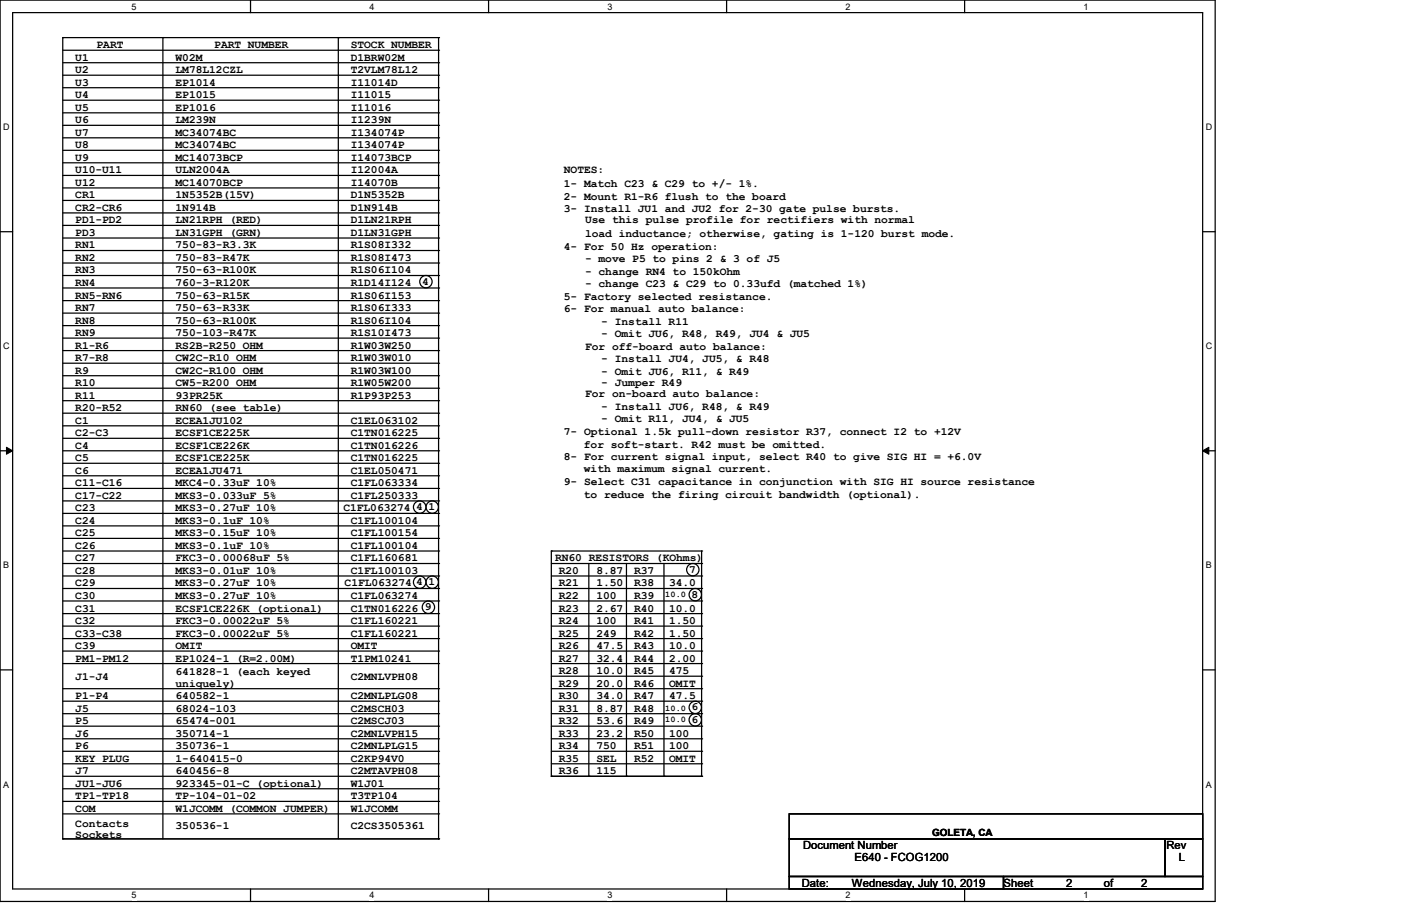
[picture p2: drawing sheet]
<svg xmlns="http://www.w3.org/2000/svg" width="432mm" height="279mm" viewBox="0 0 432 279" stroke-linecap="round" stroke-linejoin="round" font-family="sans-serif">
<defs><g id="words">
<g font-size="3.5">
<text x="29.8" y="14.9">PART</text>
<text x="66" y="14.9">PART NUMBER</text>
<text x="108.1" y="14.9">STOCK NUMBER</text>
<text x="23.2" y="18.7">U1</text>
<text x="23.2" y="22.6">U2</text>
<text x="54.1" y="18.7">W02M</text>
<text x="54.1" y="22.6">LM78L12CZL</text>
<text x="108.1" y="18.7">D1BRW02M</text>
<text x="108.1" y="22.6">T2VLM78L12</text>
<text x="23.2" y="26.4">U3</text>
<text x="54.1" y="26.4">EP1014</text>
<text x="108.1" y="26.4">I11014D</text>
<text x="23.2" y="30.3">U4</text>
<text x="23.2" y="34.2">U5</text>
<text x="54.1" y="30.3">EP1015</text>
<text x="54.1" y="34.2">EP1016</text>
<text x="108.1" y="30.3">I11015</text>
<text x="108.1" y="34.2">I11016</text>
<text x="23.2" y="38">U6</text>
<text x="23.2" y="41.9">U7</text>
<text x="54.1" y="38">LM239N</text>
<text x="54.1" y="41.9">MC34074BC</text>
<text x="108.1" y="38">I1239N</text>
<text x="108.1" y="41.9">I134074P</text>
<text x="23.2" y="45.7">U8</text>
<text x="54.1" y="45.7">MC34074BC</text>
<text x="108.1" y="45.7">I134074P</text>
<text x="23.2" y="49.6">U9</text>
<text x="23.2" y="53.5">U10-U11</text>
<text x="54.1" y="49.6">MC14073BCP</text>
<text x="54.1" y="53.5">ULN2004A</text>
<text x="108.1" y="49.6">I14073BCP</text>
<text x="108.1" y="53.5">I12004A</text>
<text x="173.8" y="53.5">NOTES:</text>
<text x="23.2" y="57.3">U12</text>
<text x="54.1" y="57.3">MC14070BCP</text>
<text x="108.1" y="57.3">I14070B</text>
<text x="173.8" y="57.7">1- Match C23 &amp; C29 to +/- 1%.</text>
<text x="23.2" y="61.2">CR1</text>
<text x="23.2" y="65">CR2-CR6</text>
<text x="54.1" y="65">1N914B</text>
<text x="54.1" y="61.2">1N5352B(15V)</text>
<text x="108.1" y="65">D1N914B</text>
<text x="108.1" y="61.2">D1N5352B</text>
<text x="173.8" y="61.6">2- Mount R1-R6 flush to the board</text>
<text x="173.8" y="65.4">3- Install JU1 and JU2 for 2-30 gate pulse bursts.</text>
<text x="23.2" y="68.9">PD1-PD2</text>
<text x="54.1" y="68.9">LN21RPH (RED)</text>
<text x="108.1" y="68.9">D1LN21RPH</text>
<text x="180.3" y="68.9">Use this pulse profile for rectifiers with normal</text>
<text x="23.2" y="72.8">PD3</text>
<text x="23.2" y="76.6">RN1</text>
<text x="54.1" y="76.6">750-83-R3.3K</text>
<text x="54.1" y="72.8">LN31GPH (GRN)</text>
<text x="108.1" y="76.6">R1S08I332</text>
<text x="108.1" y="72.8">D1LN31GPH</text>
<text x="173.8" y="77">4- For 50 Hz operation:</text>
<text x="180.3" y="73.2">load inductance; otherwise, gating is 1-120 burst mode.</text>
<text x="23.2" y="80.5">RN2</text>
<text x="54.1" y="80.5">750-83-R47K</text>
<text x="108.1" y="80.5">R1S08I473</text>
<text x="180.3" y="80.9">- move P5 to pins 2 &amp; 3 of J5</text>
<text x="23.2" y="84.3">RN3</text>
<text x="23.2" y="88.2">RN4</text>
<text x="54.1" y="84.3">750-63-R100K</text>
<text x="54.1" y="88.2">760-3-R120K</text>
<text x="108.1" y="84.3">R1S06I104</text>
<text x="108.1" y="88.2">R1D14I124</text>
<text x="130.1" y="87.8">4</text>
<text x="180.3" y="84.7">- change RN4 to 150kOhm</text>
<text x="180.3" y="88.6">- change C23 &amp; C29 to 0.33ufd (matched 1%)</text>
<text x="23.2" y="92.1">RN5-RN6</text>
<text x="23.2" y="95.9">RN7</text>
<text x="54.1" y="95.9">750-63-R33K</text>
<text x="54.1" y="92.1">750-63-R15K</text>
<text x="108.1" y="95.9">R1S06I333</text>
<text x="108.1" y="92.1">R1S06I153</text>
<text x="173.8" y="92.5">5- Factory selected resistance.</text>
<text x="23.2" y="99.8">RN8</text>
<text x="54.1" y="99.8">750-63-R100K</text>
<text x="108.1" y="99.8">R1S06I104</text>
<text x="173.8" y="96.3">6- For manual auto balance:</text>
<text x="185.3" y="100.2">- Install R11</text>
<text x="23.2" y="103.6">RN9</text>
<text x="23.2" y="107.5">R1-R6</text>
<text x="54.1" y="103.6">750-103-R47K</text>
<text x="54.1" y="107.5">RS2B-R250 OHM</text>
<text x="108.1" y="103.6">R1S10I473</text>
<text x="108.1" y="107.5">R1W03W250</text>
<text x="180.3" y="107.9">For off-board auto balance:</text>
<text x="185.3" y="104">- Omit JU6, R48, R49, JU4 &amp; JU5</text>
<text x="23.2" y="111.4">R7-R8</text>
<text x="54.1" y="111.4">CW2C-R10 OHM</text>
<text x="108.1" y="111.4">R1W03W010</text>
<text x="185.3" y="111.8">- Install JU4, JU5, &amp; R48</text>
<text x="23.2" y="115.2">R9</text>
<text x="23.2" y="119.1">R10</text>
<text x="54.1" y="115.2">CW2C-R100 OHM</text>
<text x="54.1" y="119.1">CW5-R200 OHM</text>
<text x="108.1" y="115.2">R1W03W100</text>
<text x="108.1" y="119.1">R1W05W200</text>
<text x="185.3" y="115.6">- Omit JU6, R11, &amp; R49</text>
<text x="185.3" y="119.1">- Jumper R49</text>
<text x="23.2" y="122.9">R11</text>
<text x="54.1" y="122.9">93PR25K</text>
<text x="108.1" y="122.9">R1P93P253</text>
<text x="180.3" y="122.6">For on-board auto balance:</text>
<text x="23.2" y="126.8">R20-R52</text>
<text x="23.2" y="130.7">C1</text>
<text x="54.1" y="126.8">RN60 (see table)</text>
<text x="54.1" y="130.7">ECEA1JU102</text>
<text x="108.1" y="130.7">C1EL063102</text>
<text x="185.3" y="126.4">- Install JU6, R48, &amp; R49</text>
<text x="185.3" y="130.3">- Omit R11, JU4, &amp; JU5</text>
<text x="23.2" y="134.5">C2-C3</text>
<text x="54.1" y="134.5">ECSF1CE225K</text>
<text x="108.1" y="134.5">C1TN016225</text>
<text x="173.8" y="134.2">7- Optional 1.5k pull-down resistor R37, connect I2 to +12V</text>
<text x="23.2" y="138.4">C4</text>
<text x="23.2" y="142.2">C5</text>
<text x="54.1" y="142.2">ECSF1CE225K</text>
<text x="54.1" y="138.4">ECSF1CE226K</text>
<text x="108.1" y="142.2">C1TN016225</text>
<text x="108.1" y="138.4">C1TN016226</text>
<text x="173.8" y="141.9">8- For current signal input, select R40 to give SIG HI = +6.0V</text>
<text x="180" y="138">for soft-start. R42 must be omitted.</text>
<text x="23.2" y="146.1">C6</text>
<text x="23.2" y="150">C11-C16</text>
<text x="54.1" y="146.1">ECEA1JU471</text>
<text x="54.1" y="150">MKC4-0.33uF 10%</text>
<text x="108.1" y="146.1">C1EL050471</text>
<text x="108.1" y="150">C1FL063334</text>
<text x="173.8" y="149.6">9- Select C31 capacitance in conjunction with SIG HI source resistance</text>
<text x="180" y="145.7">with maximum signal current.</text>
<text x="23.2" y="153.8">C17-C22</text>
<text x="54.1" y="153.8">MKS3-0.033uF 5%</text>
<text x="108.1" y="153.8">C1FL250333</text>
<text x="180" y="153.5">to reduce the firing circuit bandwidth (optional).</text>
<text x="23.2" y="157.7">C23</text>
<text x="23.2" y="161.5">C24</text>
<text x="54.1" y="161.5">MKS3-0.1uF 10%</text>
<text x="54.1" y="157.7">MKS3-0.27uF 10%</text>
<text x="105.8" y="157.7">C1FL063274</text>
<text x="108.1" y="161.5">C1FL100104</text>
<text x="128.2" y="157.3">4</text>
<text x="132.1" y="157.3">1</text>
<text x="23.2" y="165.4">C25</text>
<text x="54.1" y="165.4">MKS3-0.15uF 10%</text>
<text x="108.1" y="165.4">C1FL100154</text>
<text x="23.2" y="169.3">C26</text>
<text x="23.2" y="173.1">C27</text>
<text x="54.1" y="173.1">FKC3-0.00068uF 5%</text>
<text x="54.1" y="169.3">MKS3-0.1uF 10%</text>
<text x="108.1" y="173.1">C1FL160681</text>
<text x="108.1" y="169.3">C1FL100104</text>
<text x="171.1" y="173.1">RN60 RESISTORS (KOhms)</text>
<text x="23.2" y="177">C28</text>
<text x="54.1" y="177">MKS3-0.01uF 10%</text>
<text x="108.1" y="177">C1FL100103</text>
<text x="172.2" y="177">R20</text>
<text x="183.8" y="177">8.87</text>
<text x="195.4" y="177">R37</text>
<text x="212.4" y="176.6">7</text>
<text x="23.2" y="180.8">C29</text>
<text x="23.2" y="184.7">C30</text>
<text x="54.1" y="180.8">MKS3-0.27uF 10%</text>
<text x="54.1" y="184.7">MKS3-0.27uF 10%</text>
<text x="106.2" y="180.8">C1FL063274</text>
<text x="108.1" y="184.7">C1FL063274</text>
<text x="128.2" y="180.5">4</text>
<text x="132.1" y="180.5">1</text>
<text x="172.2" y="184.7">R22</text>
<text x="172.2" y="180.8">R21</text>
<text x="183.8" y="180.8">1.50</text>
<text x="183.8" y="184.7">100</text>
<text x="195.4" y="184.7">R39</text>
<text x="195.4" y="180.8">R38</text>
<text x="206.2" y="180.8">34.0</text>
<text x="213.1" y="184.3">8</text>
<text x="23.2" y="188.6">C31</text>
<text x="54.1" y="188.6">ECSF1CE226K (optional)</text>
<text x="108.1" y="188.6">C1TN016226</text>
<text x="130.9" y="188.2">9</text>
<text x="172.2" y="188.6">R23</text>
<text x="183.8" y="188.6">2.67</text>
<text x="195.4" y="188.6">R40</text>
<text x="206.2" y="188.6">10.0</text>
<text x="23.2" y="192.4">C32</text>
<text x="23.2" y="196.3">C33-C38</text>
<text x="54.1" y="192.4">FKC3-0.00022uF 5%</text>
<text x="54.1" y="196.3">FKC3-0.00022uF 5%</text>
<text x="108.1" y="192.4">C1FL160221</text>
<text x="108.1" y="196.3">C1FL160221</text>
<text x="172.2" y="196.3">R25</text>
<text x="172.2" y="192.4">R24</text>
<text x="183.8" y="192.4">100</text>
<text x="183.8" y="196.3">249</text>
<text x="195.4" y="196.3">R42</text>
<text x="195.4" y="192.4">R41</text>
<text x="206.2" y="196.3">1.50</text>
<text x="206.2" y="192.4">1.50</text>
<text x="23.2" y="200.2">C39</text>
<text x="54.1" y="200.2">OMIT</text>
<text x="108.1" y="200.2">OMIT</text>
<text x="172.2" y="200.2">R26</text>
<text x="183.8" y="200.2">47.5</text>
<text x="195.4" y="200.2">R43</text>
<text x="206.2" y="200.2">10.0</text>
<text x="23.2" y="204">PM1-PM12</text>
<text x="23.2" y="209.8">J1-J4</text>
<text x="54.1" y="204">EP1024-1 (R=2.00M)</text>
<text x="54.1" y="208.3">641828-1 (each keyed</text>
<text x="108.1" y="204">T1PM10241</text>
<text x="108.1" y="209.8">C2MNLVPH08</text>
<text x="172.2" y="207.9">R28</text>
<text x="172.2" y="204">R27</text>
<text x="183.8" y="207.9">10.0</text>
<text x="183.8" y="204">32.4</text>
<text x="195.4" y="207.9">R45</text>
<text x="195.4" y="204">R44</text>
<text x="206.2" y="207.9">475</text>
<text x="206.2" y="204">2.00</text>
<text x="23.2" y="215.6">P1-P4</text>
<text x="54.1" y="215.6">640582-1</text>
<text x="54.1" y="211.8">uniquely)</text>
<text x="108.1" y="215.6">C2MNLPLG08</text>
<text x="172.2" y="215.6">R30</text>
<text x="172.2" y="211.8">R29</text>
<text x="183.8" y="211.8">20.0</text>
<text x="183.8" y="215.6">34.0</text>
<text x="195.4" y="215.6">R47</text>
<text x="195.4" y="211.8">R46</text>
<text x="206.2" y="215.6">47.5</text>
<text x="206.2" y="211.8">OMIT</text>
<text x="23.2" y="219.5">J5</text>
<text x="54.1" y="219.5">68024-103</text>
<text x="108.1" y="219.5">C2MSCH03</text>
<text x="172.2" y="219.5">R31</text>
<text x="183.8" y="219.5">8.87</text>
<text x="195.4" y="219.5">R48</text>
<text x="213.1" y="219.1">6</text>
<text x="23.2" y="223.3">P5</text>
<text x="23.2" y="227.2">J6</text>
<text x="54.1" y="227.2">350714-1</text>
<text x="54.1" y="223.3">65474-001</text>
<text x="108.1" y="227.2">C2MNLVPH15</text>
<text x="108.1" y="223.3">C2MSCJ03</text>
<text x="172.2" y="227.2">R33</text>
<text x="172.2" y="223.3">R32</text>
<text x="183.8" y="227.2">23.2</text>
<text x="183.8" y="223.3">53.6</text>
<text x="195.4" y="227.2">R50</text>
<text x="195.4" y="223.3">R49</text>
<text x="206.2" y="227.2">100</text>
<text x="213.1" y="222.9">6</text>
<text x="23.2" y="231.1">P6</text>
<text x="54.1" y="231.1">350736-1</text>
<text x="108.1" y="231.1">C2MNLPLG15</text>
<text x="172.2" y="231.1">R34</text>
<text x="183.8" y="231.1">750</text>
<text x="195.4" y="231.1">R51</text>
<text x="206.2" y="231.1">100</text>
<text x="23.2" y="238.8">J7</text>
<text x="23.2" y="234.9">KEY PLUG</text>
<text x="54.1" y="238.8">640456-8</text>
<text x="54.1" y="234.9">1-640415-0</text>
<text x="108.1" y="234.9">C2KP94V0</text>
<text x="108.1" y="238.8">C2MTAVPH08</text>
<text x="172.2" y="238.8">R36</text>
<text x="172.2" y="234.9">R35</text>
<text x="183.8" y="234.9">SEL</text>
<text x="183.8" y="238.8">115</text>
<text x="195.4" y="234.9">R52</text>
<text x="206.2" y="234.9">OMIT</text>
<text x="23.2" y="242.6">JU1-JU6</text>
<text x="54.1" y="242.6">923345-01-C (optional)</text>
<text x="108.1" y="242.6">W1J01</text>
<text x="23.2" y="246.5">TP1-TP18</text>
<text x="23.2" y="250.4">COM</text>
<text x="54.1" y="250.4">W1JCOMM (COMMON JUMPER)</text>
<text x="54.1" y="246.5">TP-104-01-02</text>
<text x="108.1" y="250.4">W1JCOMM</text>
<text x="108.1" y="246.5">T3TP104</text>
<text x="23.2" y="255">Contacts</text>
<text x="54.1" y="255.7">350536-1</text>
<text x="108.1" y="255.7">C2CS3505361</text>
<text x="23.2" y="258.4">Sockets</text>
<text x="247.5" y="261.8">Document Number</text>
<text x="359.5" y="261.8">Rev</text>
<text x="263.4" y="265.6">E640 - FCOG1200</text>
<text x="363.4" y="265.6">L</text>
<text x="247.1" y="273.4">Date:</text>
<text x="262.6" y="273.4">Wednesday, July 10, 2019</text>
<text x="309.3" y="273.4">Sheet</text>
<text x="328.6" y="273.4">2</text>
<text x="340.2" y="273.4">of</text>
<text x="351.8" y="273.4">2</text>
</g>
<text font-size="3" x="287.3" y="257.7">GOLETA, CA</text>
<g font-size="2.8">
<text x="40.6" y="3">5</text>
<text x="113.9" y="3">4</text>
<text x="187.2" y="3">3</text>
<text x="260.6" y="3">2</text>
<text x="333.9" y="3">1</text>
<text x="1" y="40.2">D</text>
<text x="371.6" y="40.2">D</text>
<text x="1" y="107.7">C</text>
<text x="371.6" y="107.7">C</text>
<text x="1" y="175.3">B</text>
<text x="371.6" y="175.3">B</text>
<text x="1" y="242.9">A</text>
<text x="371.6" y="242.9">A</text>
<text x="40.6" y="277.1">5</text>
<text x="113.9" y="277.1">4</text>
<text x="187.2" y="277.1">3</text>
<text x="260.6" y="277.1">2</text>
<text x="333.9" y="277.1">1</text>
</g>
<g font-size="2.7">
<text x="205.1" y="184.1">10.0</text>
<text x="205.1" y="219.2">10.0</text>
<text x="205.1" y="222.7">10.0</text>
</g>
</g></defs>
<path d="M0 0h374.5v278h-374.5zM3.9 3.9h366.8v270.3h-366.8z" fill="none" stroke="#000" stroke-width=".38"/>
<g fill="#fff">
<path d="M40.6 .5h1.5v3.1h-1.5z"/>
<path d="M40.6 274.6h1.5v3.1h-1.5z"/>
</g>
<path d="M77.2 0v3.9M77.2 274.2v3.8" fill="none" stroke="#000" stroke-width=".38"/>
<g fill="#fff">
<path d="M113.9 .5h1.5v3.1h-1.5z"/>
<path d="M113.9 274.6h1.5v3.1h-1.5z"/>
</g>
<path d="M150.6 0v3.9M150.6 274.2v3.8" fill="none" stroke="#000" stroke-width=".38"/>
<g fill="#fff">
<path d="M187.2 .5h1.6v3.1h-1.6z"/>
<path d="M187.2 274.6h1.6v3.1h-1.6z"/>
</g>
<path d="M223.9 0v3.9M223.9 274.2v3.8" fill="none" stroke="#000" stroke-width=".38"/>
<g fill="#fff">
<path d="M260.6 .5h1.5v3.1h-1.5z"/>
<path d="M260.6 274.6h1.5v3.1h-1.5z"/>
</g>
<path d="M297.3 0v3.9M297.3 274.2v3.8" fill="none" stroke="#000" stroke-width=".38"/>
<g fill="#fff">
<path d="M334 .5h1.5v3.1h-1.5z"/>
<path d="M334 274.6h1.5v3.1h-1.5z"/>
<path d="M1 37.7h2v3.1h-2z"/>
<path d="M371.6 37.7h2v3.1h-2z"/>
<path d="M1 105.2h2v3.1h-2z"/>
<path d="M371.6 105.2h2v3.1h-2z"/>
</g>
<path d="M0 71.5h3.9M370.7 71.5h3.8" fill="none" stroke="#000" stroke-width=".38"/>
<g fill="#fff">
<path d="M1 172.8h1.8v3.1h-1.8z"/>
<path d="M371.6 172.8h1.9v3.1h-1.9z"/>
</g>
<path d="M0 139h3.9M370.7 139h3.8" fill="none" stroke="#000" stroke-width=".38"/>
<path d="M2 137.9l1.9 1.1-1.9 1.1zM370.7 139l1.9-1.1v2.2z" fill="#000" stroke="#000" stroke-width=".31"/>
<g fill="#fff">
<path d="M1 240.4h1.8v3.1h-1.8z"/>
<path d="M371.6 240.4h1.9v3.1h-1.9z"/>
</g>
<g fill="none" stroke="#000" stroke-width=".38">
<path d="M19.3 11.6h115.9v247.1h-115.9zM19.3 15.5h115.9M19.3 19.3h115.9M50.2 11.6v247.1M104.3 11.6v247.1M19.3 23.2h115.9M19.3 27.1h115.9M19.3 30.9h115.9M19.3 34.8h115.9M19.3 38.7h115.9M19.3 42.5h115.9M19.3 46.4h115.9"/>
<path d="M19.3 50.2h115.9M19.3 54.1h115.9M19.3 58h115.9M19.3 61.8h115.9M19.3 65.7h115.9M19.3 69.5h115.9M19.3 73.4h115.9M19.3 77.3h115.9M19.3 81.1h115.9M19.3 85h115.9M19.3 88.8h115.9M19.3 92.7h115.9"/>
<path d="M19.3 96.6h115.9M19.3 100.4h115.9M19.3 104.3h115.9M19.3 108.1h115.9M19.3 112h115.9M19.3 115.9h115.9M19.3 119.7h115.9M19.3 123.6h115.9M19.3 127.4h115.9M19.3 131.3h115.9M19.3 135.2h115.9M19.3 139h115.9"/>
<path d="M19.3 142.9h115.9M19.3 146.7h115.9M19.3 150.6h115.9M19.3 154.5h115.9M19.3 158.3h115.9M19.3 162.2h115.9M19.3 166h115.9M19.3 169.9h115.9M19.3 173.8h115.9M19.3 177.6h115.9M169.9 169.9h46.3v69.5h-46.3zM169.9 173.8h46.3"/>
<path d="M169.9 177.6h46.3M181.5 173.8v65.6M193.1 173.8v65.6M204.6 173.8v65.6M19.3 181.5h115.9M19.3 185.3h115.9M19.3 189.2h115.9M19.3 193.1h115.9M19.3 196.9h115.9M169.9 181.5h46.3M169.9 185.3h46.3M169.9 189.2h46.3"/>
<path d="M169.9 193.1h46.3M169.9 196.9h46.3M0 206.6h3.9M19.3 200.8h115.9M19.3 204.6h115.9M19.3 212.4h115.9M19.3 216.2h115.9M169.9 200.8h46.3M169.9 204.6h46.3M169.9 212.4h46.3M169.9 216.2h46.3M169.9 208.5h46.3"/>
<path d="M370.7 206.6h3.8M19.3 220.1h115.9M19.3 223.9h115.9M19.3 227.8h115.9M19.3 231.7h115.9M19.3 235.5h115.9M19.3 239.4h115.9M169.9 220.1h46.3M169.9 223.9h46.3M169.9 227.8h46.3M169.9 231.7h46.3M169.9 235.5h46.3"/>
<path d="M19.3 243.2h115.9M19.3 247.1h115.9M19.3 251h115.9M243.2 251h127.5v7.7h-127.5zM243.2 258.7h115.9v11.6h-115.9zM359.1 258.7h11.6v11.6h-11.6zM243.2 270.3h66.1v3.9h-66.1zM309.3 270.3h61.4v3.9h-61.4z"/>
<circle cx="131.3" cy="86.9" r="1.91"/>
<circle cx="129.4" cy="156.4" r="1.92"/>
<circle cx="133.2" cy="156.4" r="1.91"/>
<circle cx="129.4" cy="179.5" r="1.92"/>
<circle cx="133.2" cy="179.5" r="1.91"/>
<circle cx="213.5" cy="175.7" r="1.91"/>
<circle cx="132" cy="187.3" r="1.92"/>
<circle cx="214.3" cy="183.4" r="1.91"/>
<circle cx="214.3" cy="218.1" r="1.91"/>
<circle cx="214.3" cy="222" r="1.91"/>
</g>
<g fill="#000">
<circle cx="19.3" cy="11.6" r=".19"/>
<circle cx="50.2" cy="11.6" r=".19"/>
<circle cx="104.3" cy="11.6" r=".19"/>
<circle cx="135.2" cy="11.6" r=".19"/>
<circle cx="135.2" cy="15.5" r=".19"/>
<circle cx="135.2" cy="19.3" r=".19"/>
<circle cx="135.2" cy="38.7" r=".19"/>
<circle cx="135.2" cy="34.8" r=".19"/>
<circle cx="135.2" cy="30.9" r=".19"/>
<circle cx="135.2" cy="23.2" r=".19"/>
<circle cx="135.2" cy="27.1" r=".19"/>
<circle cx="135.2" cy="46.4" r=".19"/>
<circle cx="135.2" cy="58" r=".19"/>
<circle cx="135.2" cy="54.1" r=".19"/>
<circle cx="135.2" cy="42.5" r=".19"/>
<circle cx="135.2" cy="50.2" r=".19"/>
<circle cx="135.2" cy="61.8" r=".19"/>
<circle cx="135.2" cy="69.5" r=".19"/>
<circle cx="135.2" cy="73.4" r=".19"/>
<circle cx="135.2" cy="65.7" r=".19"/>
<circle cx="135.2" cy="77.3" r=".19"/>
<circle cx="135.2" cy="85" r=".19"/>
<circle cx="135.2" cy="88.8" r=".19"/>
<circle cx="135.2" cy="81.1" r=".19"/>
<circle cx="135.2" cy="96.6" r=".19"/>
<circle cx="135.2" cy="92.7" r=".19"/>
<circle cx="135.2" cy="100.4" r=".19"/>
<circle cx="135.2" cy="108.1" r=".19"/>
<circle cx="135.2" cy="112" r=".19"/>
<circle cx="135.2" cy="104.3" r=".19"/>
<circle cx="135.2" cy="115.9" r=".19"/>
<circle cx="135.2" cy="119.7" r=".19"/>
<circle cx="135.2" cy="131.3" r=".19"/>
<circle cx="135.2" cy="123.6" r=".19"/>
<circle cx="135.2" cy="135.2" r=".19"/>
<circle cx="135.2" cy="139" r=".19"/>
<circle cx="135.2" cy="127.4" r=".19"/>
<circle cx="135.2" cy="142.9" r=".19"/>
<circle cx="135.2" cy="146.7" r=".19"/>
<circle cx="135.2" cy="154.5" r=".19"/>
<circle cx="135.2" cy="150.6" r=".19"/>
<circle cx="135.2" cy="158.3" r=".19"/>
<circle cx="135.2" cy="162.2" r=".19"/>
<circle cx="135.2" cy="166" r=".19"/>
<circle cx="135.2" cy="169.9" r=".19"/>
<circle cx="135.2" cy="173.8" r=".19"/>
<circle cx="135.2" cy="177.6" r=".19"/>
<circle cx="169.9" cy="169.9" r=".19"/>
<circle cx="216.2" cy="169.9" r=".19"/>
<circle cx="216.2" cy="173.8" r=".19"/>
<circle cx="216.2" cy="177.6" r=".19"/>
<circle cx="135.2" cy="181.5" r=".19"/>
<circle cx="135.2" cy="189.2" r=".19"/>
<circle cx="135.2" cy="196.9" r=".19"/>
<circle cx="135.2" cy="185.3" r=".19"/>
<circle cx="135.2" cy="193.1" r=".19"/>
<circle cx="216.2" cy="189.2" r=".19"/>
<circle cx="216.2" cy="181.5" r=".19"/>
<circle cx="216.2" cy="185.3" r=".19"/>
<circle cx="216.2" cy="196.9" r=".19"/>
<circle cx="216.2" cy="193.1" r=".19"/>
<circle cx="135.2" cy="212.4" r=".19"/>
<circle cx="135.2" cy="200.8" r=".19"/>
<circle cx="135.2" cy="204.6" r=".19"/>
<circle cx="135.2" cy="216.2" r=".19"/>
<circle cx="216.2" cy="212.4" r=".19"/>
<circle cx="216.2" cy="200.8" r=".19"/>
<circle cx="216.2" cy="204.6" r=".19"/>
<circle cx="216.2" cy="208.5" r=".19"/>
<circle cx="216.2" cy="216.2" r=".19"/>
<circle cx="135.2" cy="239.4" r=".19"/>
<circle cx="135.2" cy="223.9" r=".19"/>
<circle cx="135.2" cy="231.7" r=".19"/>
<circle cx="135.2" cy="227.8" r=".19"/>
<circle cx="135.2" cy="220.1" r=".19"/>
<circle cx="135.2" cy="235.5" r=".19"/>
<circle cx="169.9" cy="239.4" r=".19"/>
<circle cx="181.5" cy="239.4" r=".19"/>
<circle cx="193.1" cy="239.4" r=".19"/>
<circle cx="204.6" cy="239.4" r=".19"/>
<circle cx="216.2" cy="227.8" r=".19"/>
<circle cx="216.2" cy="220.1" r=".19"/>
<circle cx="216.2" cy="239.4" r=".19"/>
<circle cx="216.2" cy="223.9" r=".19"/>
<circle cx="216.2" cy="235.5" r=".19"/>
<circle cx="216.2" cy="231.7" r=".19"/>
<circle cx="19.3" cy="258.7" r=".19"/>
<circle cx="135.2" cy="243.2" r=".19"/>
<circle cx="135.2" cy="247.1" r=".19"/>
<circle cx="135.2" cy="251" r=".19"/>
<circle cx="135.2" cy="258.7" r=".19"/>
</g>
<use href="#words"/>
</svg>
